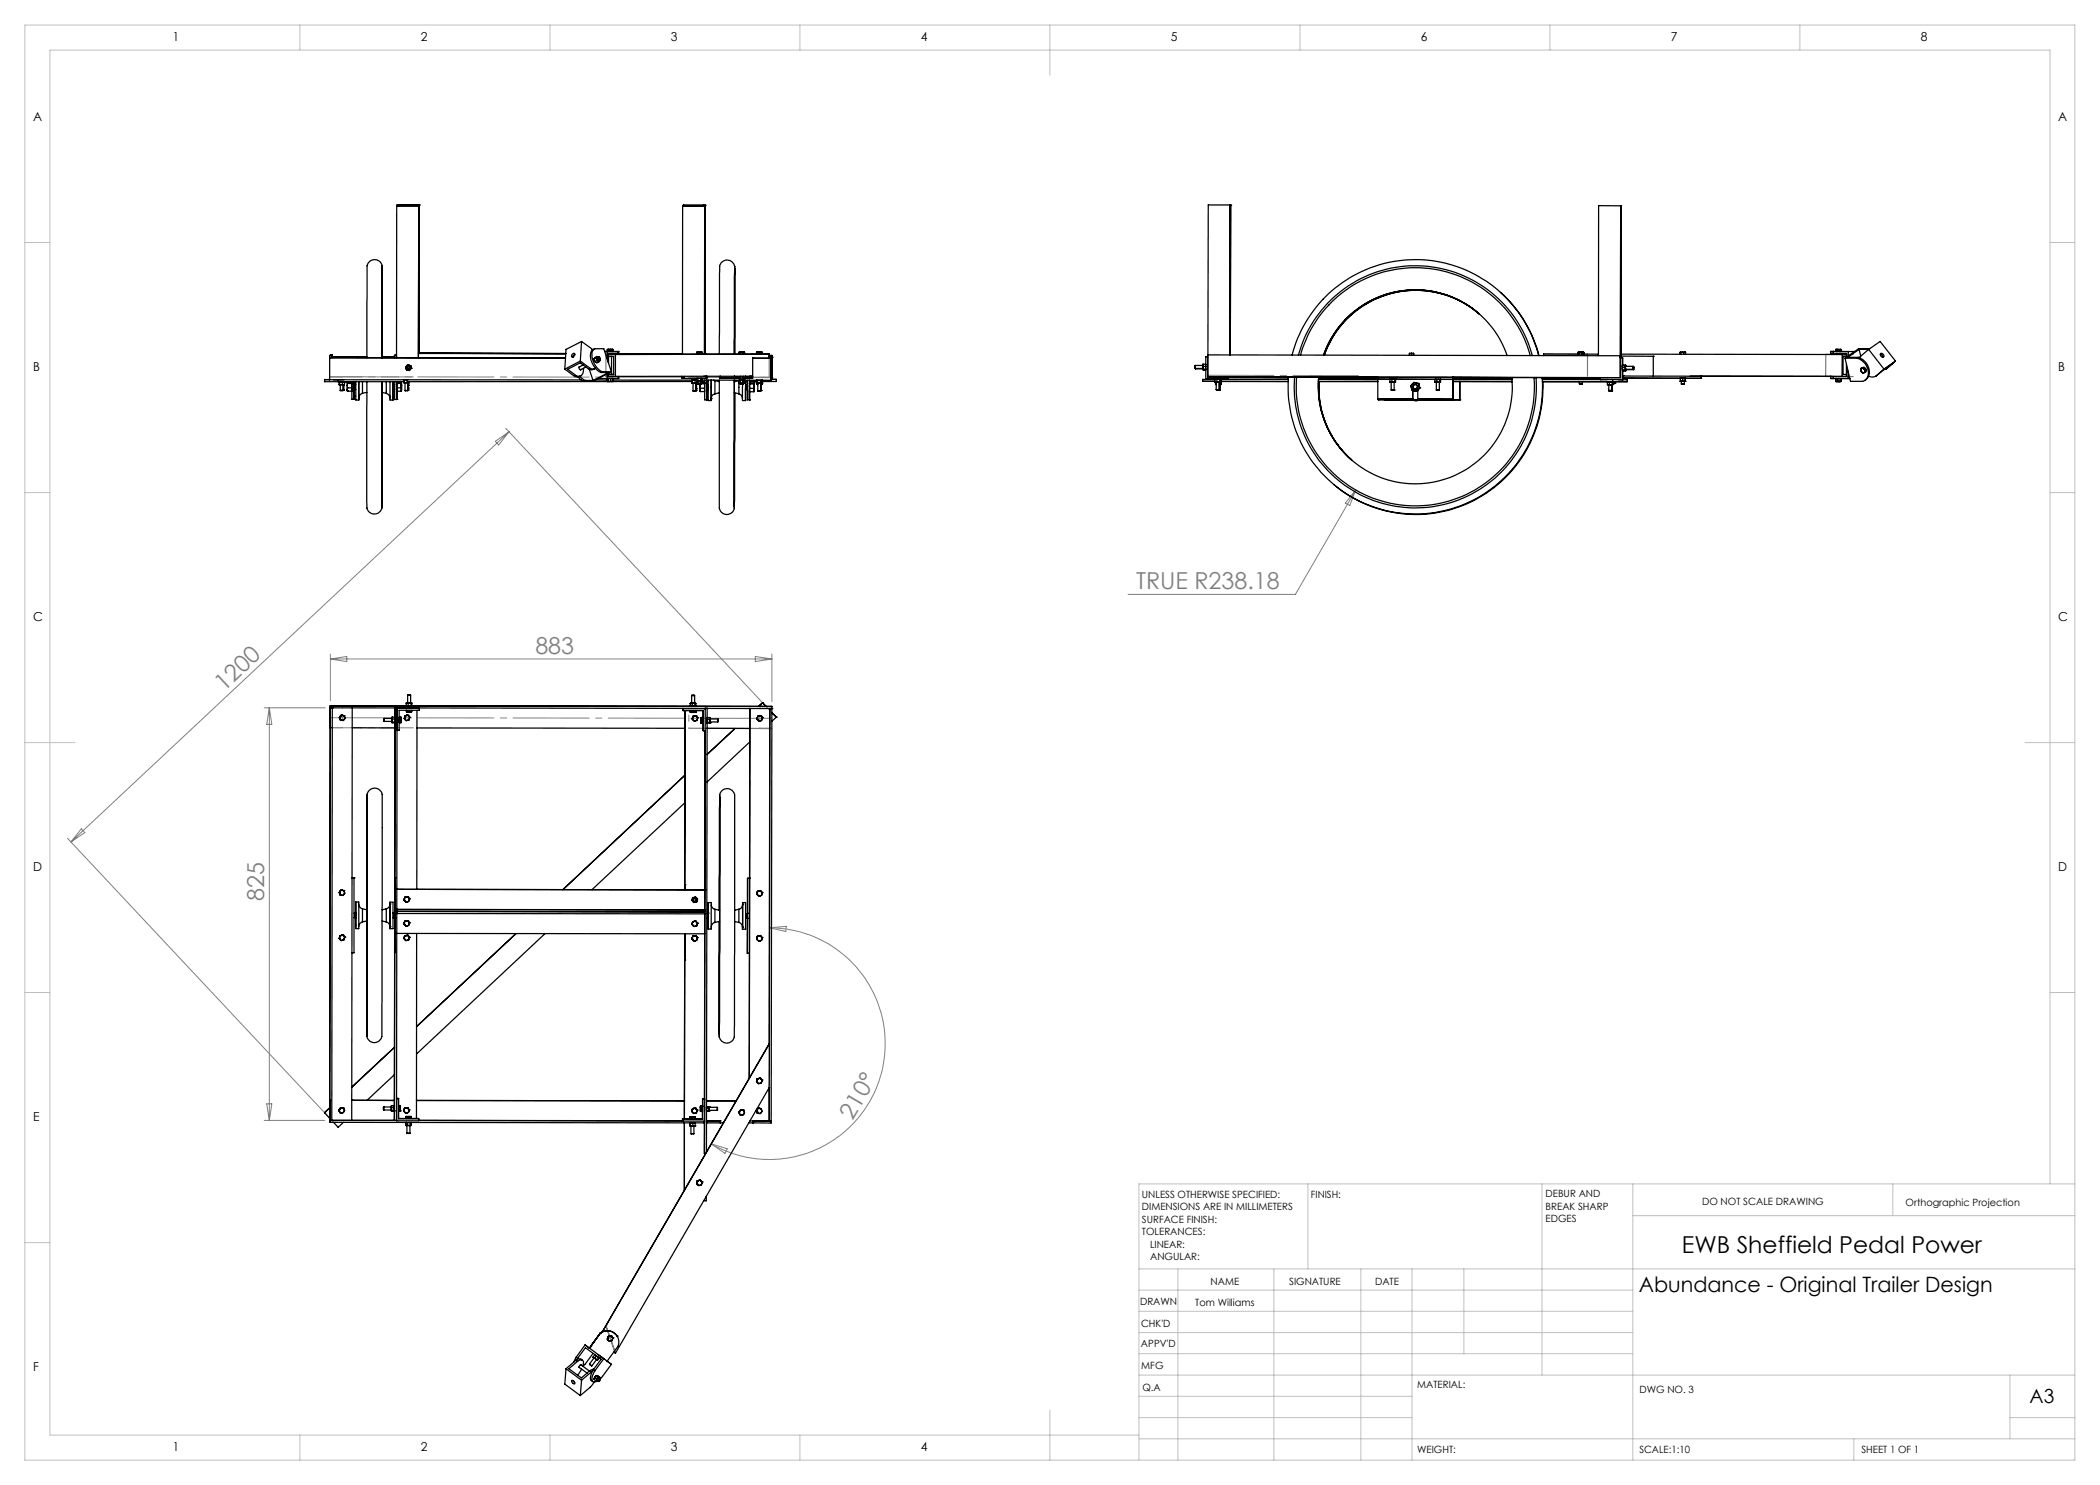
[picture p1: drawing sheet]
<svg xmlns="http://www.w3.org/2000/svg" width="420mm" height="297mm" viewBox="0 0 420 297" stroke-linecap="round" stroke-linejoin="round" font-family="sans-serif">
<defs><g id="words">
<g font-size="4.7" fill="#808080">
<text x="227.2" y="117.9">TRUE R238.18</text>
<text x="107.1" y="130.8">883</text>
<text x="44.8" y="138.3" transform="rotate(-43 44.8 138.3)">1200</text>
<text x="52.9" y="180.2" transform="rotate(-90 52.9 180.2)">825</text>
<text x="170.5" y="224.1" transform="rotate(-59 170.5 224.1)">210°</text>
</g>
<text font-size="4.7" x="336.4" y="250.6">EWB Sheffield Pedal Power</text>
<text font-size="4.2" x="327.8" y="258.5">Abundance - Original Trailer Design</text>
<text font-size="3.9" x="405.9" y="280.6">A3</text>
<g font-size="2.5">
<text x="34.6" y="8.2">1</text>
<text x="84.2" y="8.2">2</text>
<text x="134.2" y="8.2">3</text>
<text x="184.2" y="8.2">4</text>
<text x="234.2" y="8.2">5</text>
<text x="284.2" y="8.2">6</text>
<text x="334.2" y="8.2">7</text>
<text x="384.2" y="8.2">8</text>
<text x="6.7" y="24.2">A</text>
<text x="411.7" y="24.2">A</text>
<text x="6.7" y="74.2">B</text>
<text x="411.7" y="74.2">B</text>
<text x="6.7" y="124.2">C</text>
<text x="411.7" y="124.2">C</text>
<text x="6.7" y="174.2">D</text>
<text x="411.7" y="174.2">D</text>
<text x="6.7" y="224.2">E</text>
<text x="6.7" y="274.2">F</text>
<text x="34.6" y="290.2">1</text>
<text x="84.2" y="290.2">2</text>
<text x="134.2" y="290.2">3</text>
<text x="184.2" y="290.2">4</text>
</g>
<g font-size="2">
<text x="228.4" y="239.6">UNLESS OTHERWISE SPECIFIED:</text>
<text x="262.2" y="239.6">FINISH:</text>
<text x="309.1" y="239.5">DEBUR AND</text>
<text x="228.4" y="242.1">DIMENSIONS ARE IN MILLIMETERS</text>
<text x="228.4" y="244.6">SURFACE FINISH:</text>
<text x="309.1" y="242">BREAK SHARP</text>
<text x="309.1" y="244.5">EDGES</text>
<text x="340.4" y="241">DO NOT SCALE DRAWING</text>
<text x="381.1" y="241.2">Orthographic Projection</text>
<text x="228.4" y="247.1">TOLERANCES:</text>
<text x="230" y="249.6">LINEAR:</text>
<text x="230" y="252.1">ANGULAR:</text>
<text x="242.1" y="257">NAME</text>
<text x="257.8" y="256.9">SIGNATURE</text>
<text x="275" y="256.9">DATE</text>
<text x="228" y="261.1">DRAWN</text>
<text x="239.1" y="261.1">Tom Williams</text>
<text x="228.2" y="269.4">APPV'D</text>
<text x="228.2" y="265.3">CHK'D</text>
<text x="228.3" y="273.8">MFG</text>
<text x="228.5" y="278.1">Q.A</text>
<text x="283.4" y="277.5">MATERIAL:</text>
<text x="327.9" y="278.6">DWG NO. 3</text>
<text x="283.4" y="290.5">WEIGHT:</text>
<text x="327.9" y="290.6">SCALE:1:10</text>
<text x="372.3" y="290.6">SHEET 1 OF 1</text>
</g>
</g></defs>
<g fill="none" stroke="#808080" stroke-width=".2">
<path d="M99.1 88.3l2.7-1.9-2.1 2.6zM101.1 85.7l53.5 57M101.8 86.4l-87.6 82M271.1 98l-12 20.9h-33.5M271.1 98l-1.2 3.1-.8-.5zM66.1 130.8v9.4M66.1 131.8h88.3M66.1 131.8l3.3-.5v1zM151.1 131.3l3.3 .5-3.3 .5zM154.4 130.8v9.5M52.8 141.6h12.3M53.9 141.6v82.5"/>
<path d="M53.9 141.6l.5 3.3h-1.1zM13.5 167.7l53.5 57M16.3 165.8l.7 .7-2.8 1.9zM153.9 185.6a23.2 23.2 0 0 1 22.3 29.2 23.2 23.2 0 0 1-34 14M153.9 185.6l3.3-.3v1zM52.8 224.1h12.1M53.3 220.8h1.1l-.5 3.3zM142.2 228.8l3.3 1-.5 .9z"/>
</g>
<g fill="none" stroke="#c0c0c0" stroke-width=".2">
<path d="M5 5h410v287h-410zM60 5v5M110 5v5M160 5v5M210 5v10M260 5v5M310 5v5M360 5v5M5 48.5h5M410 48.5h5M5 98.5h5M410 98.5h5"/>
<path d="M5 148.5h10M405 148.5h10M5 198.5h5M410 198.5h5M261.6 236.8v17M308.4 236.8v38.2M326.6 236.8v55.2M378.6 236.8v6.3M410 236.8v-226.8h-400v277h217.8M415 236.8h-187.2v55.2M5 248.5h5M227.8 253.8h187.2"/>
<path d="M227.8 258h98.8M235.6 253.8v38.2M254.8 253.8v38.2M272.2 253.8v38.2M282.4 253.8v38.2M292.8 253.8v17M326.6 243.1h88.4M227.8 270.8h98.8M227.8 266.5h98.8M227.8 262.3h98.8M227.8 279.3h54.6M227.8 275h187.2"/>
<path d="M402 275v12.8M60 287v5M110 287v5M160 287v5M210 282v10M227.8 287.8h187.2M227.8 283.5h54.6M370.8 287.8v4.2M402 283.5h13"/>
</g>
<path d="M123.1 70.9h-1.9v4.4h1.9M137.8 75.5h16.5h-2.4M153.9 70.8l-.1 4.4M245.6 75.5h.1M245.7 75.5h.1M308.7 70.8h8.8v4.4M370.6 70.9h-5.4l-.1 4.4h5.5M137.8 145.7h16.5h-2.4M153.8 217.5h.1M153.9 208.7l-.1 8.8M121.2 265.1h.1M121.2 265.1l1.9 5.5" fill="none" stroke="#808080" stroke-width=".25"/>
<path d="M66.1 75.4h2.4M68.5 75.4h.1M137.8 75.5v-.1M150 75.1h-.1M152 75.5h.1M243.6 75.4l.1 .1M245.6 75.4h.1M66.1 145.5h2.4" fill="none" stroke="#808080" stroke-width=".2" stroke-dasharray="15.2 1.3 1.3 1.3"/>
<path d="M66.1 75.4l88.3 .1M66.1 143.5l88.3 .2" fill="none" stroke="#808080" stroke-width=".2" stroke-dasharray="15.2 1.3 1.3 1.3" stroke-dashoffset="1.6"/>
<path d="M66.1 75.4h16.6M66.1 145.5l16.6 .1" fill="none" stroke="#808080" stroke-width=".2" stroke-dasharray="15.2 1.3 1.3 1.3" stroke-dashoffset="8.8"/>
<path d="M241.7 75.1h30M150 141.7l-.1 30" fill="none" stroke="#808080" stroke-width=".2" stroke-dasharray="15.2 1.3 1.3 1.3" stroke-dashoffset="2.1"/>
<path d="M245.6 75.4h-4M245.7 75.5l-4-.1M245.7 75.5h-4M68.5 145.5v-4M137.8 145.6v-4M152 145.7v-4" fill="none" stroke="#808080" stroke-width=".2" stroke-dasharray="15.2 1.3 1.3 1.3" stroke-dashoffset="15.1"/>
<g fill="none" stroke="#000" stroke-width=".25">
<path d="M76.4 53.2v18.3zM76.4 53.2a1.57 1.57 0 0 0-1.9-1.2 1.57 1.57 0 0 0-1.1 1.9v17.6M79.3 41.1v.1M79.3 41.1l4.4 .1M79.3 41.2v30.3M79.4 41h.1M79.4 41h4.5M79.4 41v.1M79.7 41.1v.1M79.8 41h.1M79.8 41v.2M83.7 41.2h.1"/>
<path d="M83.7 41.2v30.3M83.9 41h.1M83.9 41l-.1 29.7M136.5 41.2h.1M136.5 41.2v29.6M136.5 41.2h4.4M136.6 41.1h.1M136.6 41.1h4.4M136.6 41.1v.1M140.5 41.2h.4M140.7 41.1h.1M140.7 41.1v.1"/>
<path d="M140.9 41.2h.1M140.9 41.2v29.6M141 41.1h.1M141 41.1v29.7M146.9 53.3a1.56 1.56 0 0 0-1.9-1.2 1.56 1.56 0 0 0-1.1 2v16.7M146.9 53.2v17.6zM246 41h.1M246 41.1h.1M246 41h-4.3l-.1 30M246 41v30M246.1 41.1h.1M246.1 41.1v29.9"/>
<path d="M300.1 58.5a25.2 25.2 0 0 1 7.7 12.6M324.1 41.2h.1M324.1 41.2v30.3h.3M324.1 41.2l-4.4-.1v30M324.2 41.2v30.3M64.9 75.9h1M64.9 75.9v.4h15.9M65.9 71.5h.1M65.9 75.9l50.4 .1M65.9 71.2v4.7M65.9 71.5l47.2 .1M65.9 71.2h.5"/>
<path d="M66.4 71.2v.3M66.5 71.4h6.9M66.5 71l-.1 .2M66.5 71v.5M66.5 71h-.4l-.2 .2M67.6 75.9v.4M67.8 76.4h.1M67.8 76.4v.5M67.8 76.3h.1M67.8 76.9h.1M67.8 76.3l.1 .1M67.8 76.9h.4"/>
<path d="M67.9 76.9h-.1M67.9 76.9h.3M67.9 76.4v.5M68.1 78.1h.6M68.1 76.9v1.2M68.2 76.3l-.3 .1M68.2 76.9h.5M68.2 76.3l.3 .1M68.5 76.9h-.3M68.5 76.9h.2M68.5 76.4v.5M68.6 76.3l-.1 .1"/>
<path d="M68.7 76.9v1.2M68.7 78h.1M68.7 76.9h.1M68.8 77.9h.1M68.7 76.9v1.1M68.7 78v.1M68.7 76.3l.2 .1M68.8 76.9v1M68.8 76.9h.1M68.9 76.3h.1M68.9 76.3v.1M68.9 76.5h.1"/>
<path d="M68.9 76.9h-.2M68.9 76.4h.1M68.9 76.4v.5M68.9 76.9h.1M68.9 76.4v.1M69 76.4h.1M69 76.3l-.1 .1M69 76.3h.1M69.4 77.9l.1 .3M69.5 78.2h.1M69.5 76.5h.1M69.5 77.1v.5"/>
<path d="M69.5 77.1l-.1 .8M69.5 76.6v.1M69.5 76.6v.5M69.5 76.5v.1M69.5 76.7v.4M69.5 77.6l-.1 .3M69.5 77.6h.8M69.5 76.7h.8M69.5 78.2h.8M70.3 76.7l.1 .3M70.3 77.6l.1 .2M70.4 78.2h.1"/>
<path d="M70.4 76.5h.1M70.4 77.3l-.1 .3M70.4 76.6l-.1 .1M70.4 78l-.1 .2M70.4 76.5h-.9v.1M70.4 78.2h-.1M70.4 76.3v3.6h.4M70.8 76.9v3M70.8 79.9h.1M70.8 77.8h.2M70.8 76.9h.2M70.8 76.9v-.6v3.6"/>
<path d="M71 77.8l.2 .1M71 76.9v.9M71.2 76.8l-.2 .1M71.2 76.3v3.7h.6M71.8 76.3v3.7zM71.8 79.6h.1M72.5 78.7a1.07 1.07 0 0 0-.7 .9M72.5 76.3v2.4M73.4 78.5l-.9 .2M73.4 76.3v25.3M76.4 78.5l1.2 .3 .3 .4 .1 .4M76.4 76.3v25.3z"/>
<path d="M76.4 71.4h2.5M77.3 76.3v2.4M78 76.3v3.7h.6M78.6 76.8v1.1zM78.7 76.9l-.1-.6v3.7v-2.1l.1-.1M78.7 77.8h.3M78.9 71.2h.4M78.9 71.2v.3M79 76.9h-.3v.9M79 76.3l-.1 3.6h.4v-3.6M79.3 71h-.3l-.1 .2M79.3 77.1l.1 .5"/>
<path d="M79.3 77.1v.8M79.3 76.6l.1 .1M79.3 76.6v.5M79.3 77.9l.1 .3M79.3 76.6l.1-.1 .9 .1M79.3 77.9v.3M79.3 76.6h.1M79.3 79.9h.1M79.4 76.5l-.1 .1M79.4 78.2h.1M79.4 76.7l-.1 .4M79.4 77.6l-.1 .3"/>
<path d="M79.4 77.6h.8M79.4 76.7h.8M79.4 78.2h.8M80.2 76.7l.1 .4M80.2 77.6l.1 .3M80.3 77.1l-.1 .5M80.3 76.9v1zM80.3 76.6v1.5M80.3 77.9v.2M80.3 77.1v.8M80.3 76.6v.5M80.3 76.6l-.1 .1"/>
<path d="M80.3 77.9l-.1 .3M80.3 76.5v.1M80.3 78.2h-.1M80.8 76.5h.3M80.9 76.5h.2M80.9 76h-.1v.5M80.9 76.5h-.1M80.9 76v.5M81 78.1h.6M81 76.5v1.6M81.1 75.9l-.2 .1M81.1 76.5h.5"/>
<path d="M81.1 73.4h.1M81.1 73.4l.1 .3M81.2 75.9l.2 .1M81.2 73.7l.4 .3M81.2 73.7l.1 .3h.3M81.3 73.2l-.1 .5M81.3 73.2l-.2 .2M81.4 76.5h-.3M81.4 76.5h.2M81.4 76v.5M81.5 73.4h.1M81.5 73.4a.3 .3 0 0 1 .4-.1 .3 .3 0 0 1 .1 .4"/>
<path d="M81.5 73l.3 .1M81.5 73h.1M81.5 73l-.2 .2M81.6 76.5h.2zM81.6 76.5v1.6M81.6 75.9l-.2 .1M81.6 77h.1M81.6 77.6h.1M81.6 77.9h.1M81.6 78h.1M81.6 77v-.5v1.6M81.7 76.5v1.4"/>
<path d="M81.7 77.9l-.1 .1M81.8 73.1l.4 .3M81.8 73.1l-.5 .1M81.8 73.1h.3M82 73.7h.1M82.1 73.1h.1M82.1 73.1l.1 .3M82.1 73.9l-.5 .1M82.1 73.9l-.2 .2-.3-.1M82.2 73.4l-.1 .5M82.2 73.4l.1 .3M82.3 73.7h.1"/>
<path d="M82.3 73.7l-.2 .2M113 73.8l1.9 1.5M113.1 70.7h-29.4h29.4M114.5 70.8a.26 .26 0 0 1 .5-.1 .26 .26 0 0 1-.1 .5 .28 .28 0 0 1-.3 .2 .28 .28 0 0 1-.3-.2zM115 70.9l-.3 .2-.1 .3M115.3 75.1l-.4 .2M115.6 75.4l.8 .7 .4 .2M116 73.3a.3 .3 0 0 0-.2 .4 .3 .3 0 0 0 .4 .2M116 75.3l1.1 .8M116.1 72.2l-3.1 1.6M116.1 72.2l2 1.5M116.2 75.2l-.7 .2-.6-.1"/>
<path d="M116.3 68.3l2.2 1.7M116.3 68.3l-.2 3.9M116.3 68.3l-3.1 1.6-.2 3.9M116.5 72.9l.1 .2M116.6 73l-.8 .4M116.7 73.7a1.1 1.1 0 0 1-.2 1.2 1.1 1.1 0 0 1-1.2 .2M117.1 76.1h1.5M117.1 76.1l-.3 .2M117.2 73.4l-1.1 .6M117.8 73.8l-1.7-1.2-2.6 1.3 1.8 1.2M117.9 73.9l.7 2.2M118.1 73.7l-.3 .1"/>
<path d="M118.8 71.8l.2 .5M118.9 69.8a1.62 1.62 0 0 0-.7 2.3l.2 .5a3.4 3.4 0 0 0 1.8 1.9M119 72.3l.4 .3 .4-.2M119 73.7l-.6 .3-.6-.2M119.1 76h2.4M119.1 73.7l-.3 .1-.7-.1M119.2 71.6l.1 .2M119.2 71.6l-.4 .2M119.3 71.8l.1 .3M119.3 71.8l.3 .4M119.3 71.4v.4M119.3 71.4h.3"/>
<path d="M119.3 71.4l-.1 .2M119.4 72.1l.2 .1M119.4 71.3l-.6 .5M119.4 71.3l.2 .1M119.4 72.1l-.4 .2M119.4 71.3l-.1 .1M119.6 72.2h.3M119.6 72.2l.2 .2M119.6 71.4h.1M119.7 75.7h3.9M119.7 71.4l-.3 .2 .1 .3 .1 .2 .4-.1M119.8 71.4l.3 .2v.3a.25 .25 0 0 1-.3-.2 .25 .25 0 0 1 0-.3z"/>
<path d="M119.9 71.5l-.1-.1a.26 .26 0 0 0-.1 .3 .26 .26 0 0 0 .4 .2v-.1M119.9 72.2l-.1 .2M119.9 72v.2zM120.1 71.8h.1M120.2 74.5h1.5l-3.1 1.6M120.5 74.4a3.8 3.8 0 0 1-2-4.2l.5-.5h1.8l1.5 4.7M120.5 74.4l-.3 .1M120.5 74.4h1.8M120.9 70.3h1.6M120.9 70.3h2.7M121.4 74.8l.1 1.5M121.4 70.3v1.5"/>
<path d="M121.5 75.7h.1M121.5 76.3h.1M121.5 76.3h.3M121.5 69.9h.1M121.5 69.9h1M121.6 76.3h-.1M121.6 76.3h.2M121.6 75.7v.6M121.6 69.9h.5M121.6 69.9l.2 .1M121.6 69.9h-.1M121.7 75.3h1.4"/>
<path d="M121.7 70.9h1.4v4.4M121.7 71.3h1v3.6h-1M121.7 70.9h.1M121.7 74.7v.6M121.7 70.7h.1M121.7 70.7v.2M121.7 74.6v.3M121.7 71.3v1.3M121.8 75.7h-.2M121.8 76.3h.5M121.8 70v.2M121.9 75.7h.2"/>
<path d="M122.1 76.3h-.3M122.1 76.3h.2M122.1 69.9l.3 .1M122.1 69.9h.4M122.1 75.7v.6M122.1 69.9l-.3 .1M122.3 75.7h-.2M122.3 74.4l-3.7 1.9h-1.8M122.3 70.7l.1 .2h-.7M122.3 71.3v3.6h-.6M122.3 70.7h14.2M122.3 76.3h.2"/>
<path d="M122.4 75.7h.2M122.4 70v.2M122.5 69.9l.1 .3h-1.1v-.3M122.5 69.9l-.1 .1M122.5 75.7h.1M122.5 76.3h.1M122.5 70.3h1.3h-.2M122.5 70.2v.1M122.5 69.9h.1M122.6 76.3h-.3M122.6 76h16.7M122.6 75.7v.6"/>
<path d="M122.7 75.3h-1M123.6 70.3v.4M123.6 75.3v.4M123.6 70.7h-1.9v1.8M123.8 70.3v.4h-.2M123.8 75.3v.4h-.2M136.3 75.6h.1M136.3 75.5h.6M136.3 75.3v.3M136.9 75.3v.3h-.6M138.3 76.3h-56.7M138.4 76.1v.5"/>
<path d="M138.4 76.6h.1M138.4 76l.1 .1M138.4 76.6h.3M138.5 76.6h-.1M138.5 76.6h.2M138.5 76.1v.5M138.6 78.2h.6M138.6 76.6v1.6M138.7 76l-.2 .1M138.7 76.6h.5M138.8 76l.2 .1M139 76.6h-.3"/>
<path d="M139 76.6h.2M139 76.1v.5M139.2 76l-.2 .1M139.2 76.6v1.6M139.2 78.1h.1M139.2 76.6h.2M139.2 78h.1M139.2 77.7h.1M139.2 76.6v1.5M139.3 76.2l.2 .1M139.3 75.7v.5M139.3 76.6v1.4"/>
<path d="M139.3 78l-.1 .1M139.3 75.7h.1M139.3 70.5v.3M139.4 70.4h.2M139.4 70.4h1M139.4 70.4l-.1 .1M139.4 76.6h.1M139.4 75.7h-.1M139.5 76.5h.1M139.5 76.3v.3h-.3M139.5 76.3h.4M139.5 75.7h.1"/>
<path d="M139.5 76.3h.1M139.5 76.3v.2M139.5 76.5l-.1 .1M139.5 76.4h.1M139.6 70.4h.4M139.6 70.4l.2 .1M139.6 70.4l-.3 .1M139.6 76.8h.6M139.6 76.3v.5M139.6 76.2l.3 .1M139.6 75.7v.5M139.6 76.2l-.1 .1"/>
<path d="M139.8 70.5v.3M139.8 75.7h-.2M139.9 76.3h.4M139.9 75.7h.3M140 77.2l.1 .4M140 77.2v.8M140 76.7v.5M140 78l.1 .3M140 76.7h.1M140 70.4l.3 .1M140 70.4h.4M140 70.4l-.2 .1"/>
<path d="M140 76.6v.1M140.1 76.9l-.1 .3M140.1 77.6l-.1 .4M140.1 77.6h.8M140.1 78.3h.8M140.2 75.7v1.1M140.2 76.5l.7 .1M140.2 76.3h.7M140.2 76.8h.7M140.3 75.7h-.1M140.3 70.5v.3M140.4 70.4v.4"/>
<path d="M140.4 70.4h.1M140.4 75.7v.5M140.4 70.4l-.1 .1M140.4 76.2l-.1 .1M140.9 76.8v.3M140.9 77.6v.3M140.9 70.7h.1M140.9 76.6h.1M140.9 77.3v.3M140.9 76.7v.1M140.9 78.1v.2M140.9 76v4l.5-.1"/>
<path d="M140.9 78.3h.1M141 70.7h.1M141 70.7v.1M141.3 75.2h.1M141.3 75.2v.5v-.1M141.3 75.6h.1M141.3 75.2v.4h-5M141.3 76v4l.1-2.5M141.4 79.9h.1M141.4 76.9v.6zM141.4 77.4h.1M141.4 77.9h.1"/>
<path d="M141.4 76v1h.1M141.4 76.3h.2M141.4 77.4v2.5M141.5 77.9l.1 .1M141.5 77v.9M141.6 76.9l-.1 .1M141.6 76v4.1h.6M142.2 76v1.5zM142.2 77.5v2.6v-.4M142.2 77.5v2.2M142.2 79.7h.1M142.7 76l.3 .1"/>
<path d="M143 78.8a.91 .91 0 0 0-.8 .9M143 76.1l.9 .2M143 76.1v2.7M143.7 76.3h.2M143.9 78.6l-.9 .2M143.9 76v23a6.9 6.9 0 0 0 .2 3.2 1.54 1.54 0 0 0 1.5 .7 1.54 1.54 0 0 0 1.3-1.2M144 75.6h.1M144 75.2v.4M146.9 78.6l.9 .2M146.9 75.2v.4M146.9 76v25.7zM146.9 76v.3"/>
<path d="M146.9 76.3h.2M146.9 75.5h1.1h-1.1M147.8 78.8l.5 .3 .2 .6M147.8 76.1l-.9 .2M147.8 76.6l.1 .1M147.8 76.6v2.2M147.8 70.5v.3M147.8 76.1v.5M147.8 76.1h.3M147.8 70.4h.1M147.8 76v.1M147.9 70.4h.9"/>
<path d="M147.9 70.4h.4M147.9 70.4l.1 .1M147.9 76.7h.4M148 70.5v.3M148 76.8h.6M148 76.7v.1M148.1 76.6l.2 .1M148.1 75.2l-.1 .4M148.1 76.1v.5M148.1 76.6l-.2 .1M148.3 70.4l.3 .1M148.3 70.4h.5"/>
<path d="M148.3 76l-.2 .1M148.3 70.4l-.3 .1M148.3 76.7h.5M148.4 76l.2 .1M148.5 76v4.1h.6M148.6 70.5v.3M148.6 76.6l.2 .1M148.6 76.6l-.3 .1M148.6 76.1v.5M148.6 76.7v.1M148.6 76.1h.3v.5M148.7 75.2l-.1 .4"/>
<path d="M148.8 70.4l.1 .1M148.8 70.4l-.2 .1M148.8 70.4l.1 .4M148.9 76.6l-.1 .1M149.1 76.9l.1 .1M149.1 76.9v-.8v1.4M149.1 75.2v.4zM149.1 77.5v2.6v-2.1M149.1 76.9v.6M149.1 76.9v1.1M149.1 77.5v.5M149.1 76.3h.4"/>
<path d="M149.1 75.5h.7M149.2 77.9l-.1 .1M149.2 77.9h.1M149.2 77v.9M149.2 77.9h.3M149.2 77h.3M149.5 75.6h.3M149.5 76.1v3.9h.4M149.5 75.6h.1M149.5 75.5v.1M149.8 75.2v.4M149.9 80h.1"/>
<path d="M149.9 77.2l.1 .5M149.9 77.2v.8M149.9 76.7l.1 .1M149.9 76.7v.5M149.9 78l.1 .3M149.9 76.7l.1-.1 .8 .1M149.9 78.3h.1M149.9 78v.2M149.9 76.7h.1M149.9 76.1v3.9M149.9 76.3h1.4M150 76.8l-.1 .4"/>
<path d="M150 77.7l-.1 .3M150 77.7h.8M150 76.8h.8M150 78.3h.8M150.5 71.6h.1M150.5 75.2l-27.4 .1M150.5 71.6v4h-6.5M150.5 71.6h3.7M150.8 76.8v.4M150.8 77.7v.3M150.8 78.3h.1M150.8 77.2v.5"/>
<path d="M150.8 77v1zM150.8 76.7v1.5M150.8 78v.2M150.8 77.2v.8M150.8 76.7v.5M150.8 76.7v.1M150.8 78v.3M150.8 76.6v.1M150.8 78.2v.1M151.3 76.6l.1 .1M151.3 70.5v.3M151.3 76.1v.5"/>
<path d="M151.4 70.4h.1M151.4 70.4h.9M151.4 70.4l-.1 .1M151.4 76.7h.4M151.4 76l-.1 .1M151.4 76.7v.2M151.4 76.1h.1M151.4 76.9h.2M151.5 76.8l-.1 .1M151.5 76.8l.1 .1M151.5 70.4h.5M151.5 70.4l.2 .1"/>
<path d="M151.5 70.4l-.2 .1M151.5 76.1v.7M151.6 78.2h.6M151.6 76.7v1.5M151.7 70.5v.3M151.8 76.1h-.3M151.8 76.7h.5M151.8 76.1h.3M152 70.4l.3 .1M152 70.4h.3M152 70.4l-.3 .1M152.1 76.6l-.3 .1"/>
<path d="M152.1 76.6l.2 .1M152.1 76.1v.5M152.2 76.8h.1M152.2 78.1h.1M152.2 76.7v1.5M152.3 78h.1M152.2 76.9h.1M152.2 76.7v1.4M152.2 78.1v.1M152.2 76.1h-.1M152.3 76.1h.1M152.3 76.9v1.1"/>
<path d="M152.3 70.5v.3M152.3 70.4l.1 .4M152.3 70.4v.1M152.4 70.4h.1M152.4 76.1h.1M152.4 76.6l-.1 .1M152.4 76.6h.1M152.4 76.5h.1M152.4 70.8h1.5M152.4 76.2h.1M152.4 76.1l.1 .7M152.4 76.1v.5"/>
<path d="M152.5 76.8l-.2 .1M153.8 70.8v.8M153.8 70.8l-31.5 .1M153.9 70.8h-.1M153.9 70.8l-.1 .4M154.2 71.6h.1M154.2 75.6h.1M154.2 75.9h1.1v.4h-2.8M154.2 71.3v4.8l-13.8-.1M154.3 75.5h.1M154.3 75.9h.1M154.3 75.5v.4"/>
<path d="M154.3 75.5l-.1 .1M154.4 71.5h.1M154.4 71.1l-.1 4.8M154.4 71.1h-.4l-.2 .2h.4M154.4 71.1l-.2 .2M239 73.6l.1 .2M239 73.6h.1M239 73.1v.6M239 73.1v.5M239 73.7h.1M239 73.1h1.6M239 73.7h1.6"/>
<path d="M239.1 73.7v.1M239.1 73.8h1.5M240.6 73.1v.2M240.6 73.1v.5M240.6 73.6v.3M240.6 73.9h.6M240.6 73.6v.2M240.6 73.3v.3M240.6 73.8v.1M240.6 73.8h.5M240.6 73.3h.5M240.6 72.8v.3"/>
<path d="M240.6 73.9h.1M240.6 73.9l.6 .1M240.6 72.8h.5M241.1 73.3l.1 .1M241.1 72.8l.1 .2M241.1 73.8l.1 .1M241.1 72.8l.1 .1M241.2 73.2l-.1 .1M241.2 75.8l.1 .1M241.2 75.8h4.3M241.2 73.7l-.1 .1M241.5 75.4l82.6 .1"/>
<path d="M241.5 71.4h-.3v4.4M241.5 75.4h4.1M243 76.3l.2 .1M243 75.9h-2.5v.4h2.5M243 76.3l.1 .1M243 75.8v.5M243 76.4h.1M243.1 76.4h.1M243.1 76.8l.2 .1M243.1 76.8l.1 .1M243.1 76.4v.4M243.1 76.5h.1"/>
<path d="M243.2 76.9h.1M243.2 76.5h.1M243.2 76.4h.5M243.2 75.8h.2M243.2 75.8h.5M243.2 75.8h-.2M243.2 76.4h.6M243.2 77.9h.6M243.2 77.9l.2 .2M243.2 76.4v1.5M243.3 78h.1M243.3 78h.5z"/>
<path d="M243.3 78h.6M243.4 76.3l-.2 .1M243.4 76.3l.3 .1M243.4 75.8v.5M243.4 78.1h.1M243.4 78.1h.5zM243.7 75.8h.2M243.7 76.4h.3M243.7 75.8h.3M243.7 75.8h-.3M243.8 76.4h.1M243.8 76.4h.3"/>
<path d="M243.8 77.9h.1M243.8 76.4v1.5M243.9 76.5h.1M243.9 76.5h.2M243.9 76.4h.2M243.9 76.4v1.5M243.9 76.4h.1M243.9 76.3l-.2 .1M243.9 78h.1M243.9 75.8v.5M243.9 76.5v1.5M243.9 76.3l.1 .1"/>
<path d="M244 76.9h.1M244 76.9v1.1M244 76.5h.1M244 75.8l.1 .6M244 75.8h.1M244 76.5v.3M244 76.8l-.1 .1M244 76.8l.1 .1M244 76.4h.1M244 75.8h-.1M244.1 76.4h.1M244.1 76.4l-.2 .1"/>
<path d="M244.1 76.4v.1M244.1 75.8h.1M244.1 76.9h.1M244.1 76.3l-.1 .1M244.2 76.5h.1M244.2 76.3h.1M244.2 76.8l-.1 .1M244.2 76.4l-.1 .1M244.2 76.3h13.4h-13.4M244.2 76.9h.1M245.6 75.4l.1 .1M245.6 75.4l-.1 .4"/>
<path d="M245.6 75.4l30 .1M245.6 75.5h12.1h-12.1M245.7 75.5v.4l-.2-.1M245.7 75.5h12M257.7 75.9h-13.6h.1v.9M257.7 75.4a25.4 25.4 0 0 0 25.3 27.4 25.4 25.4 0 0 0 25.4-27.3M258.4 71a25.5 25.5 0 0 1 24.7-19.1 25.5 25.5 0 0 1 24.6 19.2M258.9 75.4a24.2 24.2 0 0 0 24.1 26.2 24.2 24.2 0 0 0 24.2-26.1M259.3 75.4a23.8 23.8 0 0 0 23.7 25.8 23.8 23.8 0 0 0 23.8-25.7M259.7 71a24.2 24.2 0 0 1 23.4-17.8 24.2 24.2 0 0 1 23.4 17.9M260.1 71a23.8 23.8 0 0 1 23-17.5 23.8 23.8 0 0 1 22.9 17.6M263.7 76.3h11.9"/>
<path d="M263.7 75.9h11.9M263.7 75.5h11.9h-11.9M263.8 75.4a19.4 19.4 0 0 0 19.2 21.4 19.4 19.4 0 0 0 19.4-21.3h-11.9h29.5M263.8 75.4a19.2 19.2 0 0 0 6.5 16.6M263.8 75.4l11.8 .1M263.8 76.3a19.3 19.3 0 0 0 6.5 15.7M263.8 75.5v.4M269 64a19.4 19.4 0 0 1 32.4 7.1M269 64a19.6 19.6 0 0 0-4.3 7M269 64a19.3 19.3 0 0 0-4.3 7M275.6 75.8h.1M275.6 79.8h.1"/>
<path d="M275.6 79.9h6.6l.6 .1 1.1-.1M275.6 75.8l14.9 .1M275.6 75.5v4.4M275.6 75.8h2.5M275.6 79.8l6.9 .1M275.7 79.9h.1M275.7 79.9l6.6 .1M276.9 79.9h.1M276.9 79.9h5.5M278 76.4h.2M278 75.9h.1M278 76.4h.1"/>
<path d="M278 75.9v.5M278.1 76.4h.1M278.1 75.8h.1M278.1 75.8l-.1 .1M278.2 76.4h.5M278.2 75.8l.2 .1M278.2 75.8h.5M278.2 75.8l-.2 .1M278.2 76.4h.6M278.2 78h.6M278.2 78l.1 .1M278.2 76.4v1.6"/>
<path d="M278.3 78.1h.5zM278.4 76.4h.3M278.4 76.4h-.2M278.4 75.9v.5M278.7 75.8l-.3 .1M278.7 76.4h.3M278.7 75.8h.3M278.7 75.8l.2 .1M278.8 76.4h.2M278.8 78h.1M278.8 78v.1M278.8 76.4v1.6"/>
<path d="M278.9 76.4h.1M278.9 76.4h-.2M278.9 75.9v.5M279 75.8l-.1 .1M279 75.8h.1M279 76.4h.1M279 75.8v.6M282.2 79.9l.6 .1 1.2-.1M282.3 77.6l.3 .4 .3 .1M282.3 77.6l.1 .4M282.3 70.7v.3M282.4 78l.5 .1"/>
<path d="M282.4 78h.1M282.5 76.8l-.2 .4v.4M282.5 76.8l-.3 .3 .1 .5M282.5 79.9h.1M282.5 78.1v1.8M282.7 70.7h-.8v.3M282.7 70.7v.3M282.7 70.7l.1 .3M282.9 78.1l.4 .1M283.2 76.6l.3 .1 .3 .4M283.2 76.6h-.5l-.2 .2M283.2 76.6l.5 .1"/>
<path d="M283.2 76.6l-.4-.1-.3 .3M283.3 78.2h.1M283.6 79.9h.1M283.6 79.9h6.9M283.6 78v1.9M283.6 77.9l-.2 .2h-.5M283.6 77.9l-.3 .3M283.7 76.7l.1 .4M283.7 76.7h.1M283.7 79.9h.3M283.8 77.1l.2 .5M283.8 77.1v.4l-.2 .4"/>
<path d="M284 77.6h.1M284 77.6l-.4 .3M284 79.9h.1M284 79.9h6.5M284 80h6.7M284.2 79.9a2.4 2.4 0 0 1-1.9 0M284.9 79.9h.1M284.9 79.9l7.1 .1M287 76.4l.2 .1M287 76.4h.1M287 75.9v.5M287 75.9h.2"/>
<path d="M287 76.4l.1 .1M287 75.9h.1M287.2 76.5h-.1h.2M287.2 76.5h.5M287.2 75.9h.2M287.2 75.9h.5M287.2 75.9h-.2M287.3 76.5h.6M287.3 78h.6M287.3 78v.1M287.3 76.5v1.5M287.3 78.1h.5z"/>
<path d="M287.4 76.4l.3 .1M287.4 76.4l-.2 .1M287.4 75.9v.5M287.7 75.9h-.3M287.7 76.5h.3M287.7 75.9h.3M287.7 75.9h.2M287.9 76.5h.1M287.9 78l-.1 .1M287.9 76.5v1.5M287.9 76.4l.1 .1M287.9 76.4l-.2 .1"/>
<path d="M287.9 75.9v.5M288 75.9h-.1M288 75.9h.1M288 76.5h.1M288 75.9h14.4M288 75.9v.6M290.5 79.9h.1M290.5 75.9h.1M290.5 75.5v4.4M290.6 75.5h.1M290.6 75.9h.1M290.6 75.5l-.1 4.4"/>
<path d="M290.6 75.5v.4M290.7 80h.1M292 80h.1M292 75.6h.1M292 75.6h-1.4h11.8h-10.4M292 75.6v.3M292 76.3v3.7M295.8 62.8a19.5 19.5 0 0 0-26.8 1.2M295.9 62.8a19.4 19.4 0 0 0-31 8.2M302.4 76.3h-11.8h11.8M308.4 75.5h15.7M308.4 75.5l11.6 .1"/>
<path d="M308.5 75.9h14M308.5 75.6v.3M308.6 76.3a25.4 25.4 0 0 1-14.2 24 25.4 25.4 0 0 1-27.6-3.3M315.7 75.6h.1M315.7 75.6h.2M315.7 75.6v.3M315.7 70.4l.1 .1M315.7 70.4h.4M315.7 70.4l-.1 .4M315.7 70.4l-.1 .1M315.8 70.5v.3M315.9 76.8h.6"/>
<path d="M315.9 76.8h.1M315.9 76.3v.5M315.9 76.8h.5zM315.9 75.6h.5M315.9 75.6l-.2 .1M315.9 75.6l.3 .1M316.1 70.4l.3 .1M316.1 70.4h.4M316.1 70.4l-.3 .1M316.2 75.7v.2M316.4 70.5v.3M316.4 75.6l-.2 .1"/>
<path d="M316.4 75.6h.3M316.4 75.6l.3 .1M316.5 76.8h-.1M316.5 76.3v.5M316.5 70.4l-.1 .1M316.5 70.4l.3 .1M316.7 75.7v.2M316.7 75.6h.1M316.7 75.6v.1M316.8 70.5v.3M319.7 70.8h-11v.3M320 75.9h.1"/>
<path d="M320 75.6h-11.6h11.6h-3.3M320 75.5v.4M321.5 76.9h.2M321.5 76.9h.1M321.6 76.9h.2M321.6 76.9h.1M321.6 76.3h.1M321.7 76.9h.5M321.7 76.3l.2 .1M321.7 76.3h.5M321.7 76.3l-.2 .1v.5M321.7 78.1h.6"/>
<path d="M321.7 78.1h.1M321.8 76.9h.6M321.8 76.9l-.1 1.2M321.8 78.1h.5zM321.8 78.2h.6M321.8 78.2h.1M321.8 78.1v.1M321.9 76.9h-.2M321.9 76.4v.5M321.9 76.9h.3M321.9 78.2h.5zM322.2 76.3l.2 .1"/>
<path d="M322.2 76.9h.3M322.2 76.3h.3M322.2 76.3l-.3 .1M322.3 78.1h.1M322.4 76.9h.1M322.4 76.9l-.1 1.2M322.4 78.1h-.1M322.4 76.9v1.2M322.4 76.4v1.8M322.4 78.2h.1M322.5 78.2h-.1M322.5 76.3v.6"/>
<path d="M322.5 76.3h.1M322.5 76.9h.1M322.5 75.9h2.9v.4h-16.9M322.5 75.9v.4M322.5 76.3l-.1 .1M322.6 76.8h.1zM322.6 76.8h.2M322.6 76.6l.1 .1M322.6 76.6h.1M322.7 76.6h.1M322.7 76.3l-.1 .2M322.7 76.7h-.1h.2"/>
<path d="M322.7 76.7h.3M322.7 76.6h-.1M322.7 76.3v.3M322.8 76.7h.2M322.8 76.8h-.1M322.8 76.7v.1M323 76.7h.1M323 76.6v.1M323 76.6l-.3 .1M323 76.3v.3M323.6 75.9h.8M324.1 71.2h.1"/>
<path d="M324.1 71.2l-82.6-.2v4.4M324.1 71.2v4.3M324.2 70.8l44.2 .1M324.2 71.2l6.5 .1M324.4 75.9h.1M324.4 71.5v4.4M324.4 71.5l.2 .1v1.4M324.5 73.7v.3M324.5 73.2v.2M324.5 73.2v.5M324.5 74h.6M324.5 73v.2"/>
<path d="M324.5 74h.5M324.5 73.4v.3M324.5 73.4h.5M324.5 73h.5M324.5 74h.1M324.6 75.6h.1M324.6 75.1h.1M324.6 74.1h.1M324.6 74.1v.1M324.6 75.6l11.5 .1M324.6 74.1v1.5M324.6 75.6l15.5 .1"/>
<path d="M324.6 75.2h15.5M324.6 74.1l.5 .1M324.6 75.6v.3M325 73l.1 .2M325 73l.1 .1M325 73.4l.1 .3M325 74h.1M325.1 73.7l-.1 .3M325.1 73.3v.6M325.1 73.7v.3M325.1 73.2v.5M325.1 73.1v.1"/>
<path d="M325.1 73.1v.2M325.1 73.9h.1M325.1 73.9v.1M325.1 73.2l-.1 .2M325.1 73.9h1.5M325.1 73.3h1.5M325.1 73.1h.1M325.1 73.9l.1 .1M325.1 73.1l.1 .1M325.1 74.2h.1M325.2 74l-.1 .2M325.2 73.9v.1"/>
<path d="M325.2 74v.1M325.2 73.2v.1M325.2 73.2h.1M325.2 73.9v.2M325.2 73.2l-.1 .1M325.2 73.1h.1M325.2 74.1v.1M325.2 73.9h1.5M326.6 73.3v.1M326.6 73.4v.5M326.6 73.3l.1 .1M326.7 73.3v.5z"/>
<path d="M326.7 73.3v.6M326.7 73.8l-.1 .1M326.7 73.4v.5zM326.7 73.9h.1M330.7 71.3h.1M330.7 71.3v3.9M336 70.5v.3M336.1 75.6h.1M336.1 76.2l.2 .1M336.1 76.3h.2M336.1 76.2v.1M336.1 75.6v.1"/>
<path d="M336.1 75.6h.2M336.1 76.3h.1M336.1 75.7v.5M336.1 70.4l.1 .1M336.1 70.4h.3M336.1 70.4l-.1 .1M336.2 70.5v.3M336.3 76.8h.6M336.3 76.3h.6M336.3 76.8v.1M336.3 76.3v.5M336.3 76.9h.5z"/>
<path d="M336.3 76.3h.5M336.3 75.6l.5 .1M336.3 75.6l-.2 .1M336.3 75.6l.2 .1M336.4 70.4l.3 .1M336.4 70.4h.5M336.4 70.4l-.2 .1M336.5 76.2l.3 .1M336.5 75.7v.5M336.5 76.2l-.2 .1M336.7 70.5v.3M336.8 75.7h-.3"/>
<path d="M336.8 76.3h.2M336.8 75.7h.2M336.9 76.3h.1M336.9 76.8l-.1 .1M336.9 76.3v.5M336.9 70.4l-.2 .1M336.9 70.4l.2 .1M336.9 70.4h.2v.4M337 76.3h.1M337 76.2v.1M337 75.7h.1M337 75.7h3.1"/>
<path d="M337 76.2l-.2 .1M337 75.7v.5M337.1 70.5h.1M338 75.2l28.4 .1M340.1 75.7h.1M340.1 75.2h.1M340.1 75.2v.5M366.6 75.7h-.5h1.1M366.6 70.7h-.5h1.3M366.6 75.3h-.5v.4M366.6 70.3h-.5v.4M366.6 75.7h3.4"/>
<path d="M366.6 70.7h2.7v.7M366.6 70.3v.4M366.6 75.3v.4M366.6 70.3h3M367.1 76.3h.2M367.1 76.3h.1M367.1 75.7l.1 .6M367.2 75.7h.1M367.2 75.7h-.1M367.2 70.2h.1M367.2 70.2h1M367.2 69.9h.1"/>
<path d="M367.2 69.9h.4M367.2 69.9l-.1 .3h1.2v-.2M367.3 69.9v.3M367.3 76.3h-.1h1M367.3 76.3h.5M367.3 75.7h.2M367.3 75.7h.5M367.3 75.7h-.2M367.4 76.3h.6zM367.4 70.7h.6M367.4 70.7v.2M367.5 76.3h-.2"/>
<path d="M367.5 76.3h.3M367.5 75.7v.6M367.6 69.9h.2M367.6 69.9h.5M367.6 69.9h-.3M367.8 75.7h.3M367.8 76.3h.4M367.8 75.7h.4M367.8 75.7h-.3M367.8 69.9v.3M368 70.7h1.3M368 70.7h.1"/>
<path d="M368 70.7v.2M368.1 69.9h-.3M368.1 69.9l.2 .1M368.1 69.9h.1M368.1 76.3h-.3M368.1 75.7v.6M368.1 76.3h.1M368.2 75.7h.1l-.1 .6M368.2 75.7h1M368.2 75.7h-.1M368.2 76.3h.1M368.2 70.2v.1"/>
<path d="M368.2 69.9h.1M368.2 69.9l.1 .1M368.4 70.9h.9M368.4 70.9v4.4M369 71.6l1.1 4.7h2.4a2.06 2.06 0 0 0 .7-3.3 3.2 3.2 0 0 0-1.8-1.4M369 71.6h2.4M369.3 72.9v2.4h-2.7M369.3 71.3h-.7v3.6h.7M369.6 74.2v1.5M369.6 70.3h1.3M369.6 70.3v.9M371.7 71.5a3 3 0 0 1 1.9 3.9l-.6 .7"/>
<path d="M371.7 71.5l-.3 .1M371.8 69.9h1.9M371.8 69.9l-2.3 1.6h2.2M371.8 69.9l.3 1.3M372.1 73.9l.2 .5M372.2 73.7h.2M372.2 73.7l-.1 .2M372.3 74.4l.4 .2M372.4 73.7l-.3 .2M372.4 73.7l.4 .1M372.6 73.6l.2 .2M372.6 73.6l-.2 .1"/>
<path d="M372.7 73.5h-.2M372.8 73.8l.2 .5M372.8 73.8l.2 .2M372.8 73.5l.4 .4M372.8 73.5l-.2 .1M372.8 73.5l-.6 .2M372.9 73.6l.3 .3M373 74.5l-.3 .1M373 74.3l-.3 .3M373 74.3v.2M373 74v.3M373.2 74v.3"/>
<path d="M373.2 73.9l-.1 .5-.1 .1M373.2 73.9l-.2 .1M373.7 69.9l-1.8 1.7M373.7 75.3l.7 .1 .7-.1M373.7 69.9l3.1 3.9M373.7 69.9l2.3-1.6 3.1 3.9M373.9 69.7h-2.2l-2.7 1.9M376.1 70.9a.53 .53 0 0 1 .5 .5M376.1 70.7a.46 .46 0 0 1 .6 .2 .46 .46 0 0 1-.1 .5 .5 .5 0 0 1-.5-.2 .5 .5 0 0 1 0-.5zM376.8 73.8l-1.7 1.5M376.8 73.9l-1.7 1.4M377.2 73.8l-.5 .1"/>
<path d="M377.2 73.8l1.5-1.2-1.9 1.3M379.1 72.2l-2.3 1.6M379.1 72.2l-1.9 1.6M73.4 101.6a1.53 1.53 0 0 0 1.5 1.2 1.53 1.53 0 0 0 1.5-1.2M81.5 139.1h.6M81.5 139.1v1.5M81.6 139h.5zM81.6 139l-.1 .1M82.1 139v.1M82.1 139.1v1.5M138.3 139.1h.6M138.3 139.1v1.5"/>
<path d="M138.4 139.1h.5zM138.4 139.1h-.1M138.9 139.1h.1M138.9 139.1v1.5M66 145.6h.1M66.5 141.6h.1M66.5 141.6h-.5l-.1 82.5M66.5 141.6l-.1 82.5M67.9 143.5h.1M67.9 143.5l.1 .3M68 143.8l.4 .3M68 143.8l.1 .2"/>
<path d="M68.1 143.3l-.2 .2M68.1 143.3l-.1 .5M68.1 143.3h.1M68.1 144h.1M68.1 144l.3 .1M68.2 141.2h.5zM68.2 143h.1M68.2 143l.3 .1M68.2 143l-.1 .3M68.2 143l.6 .1M68.5 143.1l-.4 .2M68.5 143.1l.4 .3"/>
<path d="M68.8 143.1h.1M68.8 143.1l.1 .3M68.9 143.9l-.5 .2M68.9 143.9l-.2 .2h-.3M68.9 143.4v.5M68.9 143.4l.1 .2-.1 .3M70.4 141.6l-.1 82.5M70.4 145.6h8.6M73.4 158.9a1.55 1.55 0 0 1 1.5-1.3 1.55 1.55 0 0 1 1.5 1.3M76.4 158.9v45.7a7.4 7.4 0 0 1-.2 3.1 1.52 1.52 0 0 1-1.6 .8 1.52 1.52 0 0 1-1.2-1.2M76.8 143.8v.4zM76.8 144.2l.1 .1"/>
<path d="M76.9 143.7v.6M76.9 143.7l-.1 .1M76.9 143.7h1.5M76.9 144.3h1.5M78.4 144.1v.3M78.4 143.7v.6M78.4 144.1v.4M78.4 144.3v.2M78.4 143.6v-.1v.2M78.4 143.6v.5M78.4 143.6l.1 .2M78.4 144.5v.1"/>
<path d="M78.4 144.5h.1M78.4 144.4h.6M78.4 144.4v.1M78.5 143.8h.5M78.5 143.8l-.1 .3M79 143.8v.3M79 144.4v.1M79 143.5v.1M79 144.5l-.6 .1M79 144.5h.1M79 144.1v.3M79 143.6v.2"/>
<path d="M79 143.6v.5M79 144.1v.4M79 143.5l-.5-.1-.1 .2M79 141.6h.1M79 141.6l-.1 82.5M79 141.6h.4M79 141.6v1.9M79.4 141.6h.1M79.4 141.6l-.1 82.6M79.4 146h.1M79.4 141.6v4.4M79.4 141.6l4.5 .1"/>
<path d="M79.8 144.5h.1M79.9 144.4h.3M79.9 143.8h.3M80.2 143.8v.3M80.2 144.4v.1M80.2 143.5v.1M80.2 144.1v.3M80.2 143.5h-.3v1M80.2 143.6v.2M80.2 143.6v.5M80.2 144.1v.4M80.2 144.5l-.3 .1"/>
<path d="M80.2 144.5h.1M80.9 143.7h.1M80.9 143.7l.1 .2M80.9 143.4l.1 .5M80.9 143.4v.3M81 143.2h.1M81 143.2l-.1 .5M81 143.9l.5 .2M81 143.9l.2 .2h.3M81.2 141.1l.2 .1M81.2 140.6h.1M81.2 140.6v.5"/>
<path d="M81.2 141.1l.1 .1M81.3 143.1l-.3 .1M81.3 143.1l-.4 .3M81.3 143.1l.5 .2M81.3 142.1v.3M81.3 141.2h.1M81.3 142.4h.3M81.3 140.6h.1M81.3 141.2h-15.3v4.4M81.3 143.1h.1M81.4 140.6h-.1h.2M81.4 140.6h.5"/>
<path d="M81.4 140.6h.2M81.4 141.2h.5M81.4 140.6h-.2M81.5 140.6h.6M81.6 143h.1M81.6 143l.2 .3M81.6 143l-.3 .1M81.6 142.4h.5M81.6 141.1l-.2 .1M81.6 140.6v.5M81.6 141.1l.3 .1M81.8 143.3l.1 .4"/>
<path d="M81.8 143.3l.2 .2M81.8 142.3l.3 .1M81.8 142.1v.2M81.8 142.3l-.2 .1M81.9 143.7l-.4 .4M81.9 143.7l-.1 .3-.3 .1M81.9 140.6h.3M81.9 140.6h.4M81.9 141.2h.4M81.9 140.6h-.3M82 143.5h.1M82 143.5l-.1 .2"/>
<path d="M82.1 140.6h.1M82.2 141.1l-.3 .1M82.2 140.6h.1M82.2 140.6v.5M82.2 141.1l.1 .1M82.3 140.6h.1M82.3 141.2h55.8M82.3 140.6h-.1M82.3 142.3l-.2 .1M82.3 142.1v.2M82.4 140.6l-.1 .6M83.4 145.6l53.6 .1"/>
<path d="M83.4 142.1v35.8M83.8 141.6l.1 .1M83.9 141.7v.4h-4.1v3.9h-.4M136.6 142.1h4.1v4.1M136.6 141.7v.4M136.6 141.7h4.4M137 155l-24.4 22.9M137 142.1l-.1 35.9v-1.1M138 141.2l.2 .1M138 142.4l.3 .1M138 140.7v.5M138 142.1v.3"/>
<path d="M138.1 140.6l-.1 .1M138.2 140.6h-.1h.2M138.2 140.6h.5M138.2 140.6l.2 .1M138.2 141.3h.5M138.2 140.6l-.2 .1M138.3 142.5h.4M138.3 140.6h.6M138.4 141.2l-.2 .1M138.4 143.8h.1M138.4 143.8l.2 .2M138.4 140.7v.5"/>
<path d="M138.4 141.2l.3 .1M138.5 142.4l.2 .1M138.5 142.1v.3M138.5 142.4l-.2 .1M138.5 143.5l.1 .5M138.5 143.5l-.1 .3M138.6 143.3h.1M138.6 143.3l-.1 .2M138.6 144l.5 .1M138.6 144l.2 .2 .3-.1M138.7 140.6l.3 .1M138.7 140.6h.4"/>
<path d="M138.7 141.3h.4M138.7 140.6l-.3 .1M138.7 142.5h.4M138.9 143.2l-.3 .1M138.9 143.2l-.4 .3M138.9 143.2l.5 .1M138.9 143.2h.1M138.9 140.6h.2M139 141.2l-.3 .1M139 140.7v.5M139 141.2l.1 .1M139 142.4l-.3 .1"/>
<path d="M139 142.4l.1 .1M139 142.1v.3M139.1 140.6l.1 .1M139.1 140.6l-.1 .1M139.1 142.5h.1M139.1 140.6v.1M139.1 141.2l15.3 .1M139.1 142.4v.1M139.1 141.2v.1M139.2 140.7l-.1 .6M139.2 143.1h.1M139.2 143.1l.2 .2"/>
<path d="M139.2 142.1l-.1 .4M139.2 143.1l-.6 .2M139.4 143.3l.1 .5M139.4 143.3l.2 .2M139.5 143.8l-.4 .3M139.5 143.8l-.1 .3h-.3M139.6 143.5h.1M139.6 143.5l-.1 .3M140.2 144.2v.4M140.2 143.6v1M140.2 143.6v.1M140.2 143.7v.5"/>
<path d="M140.2 143.7l.1 .2M140.2 144.2l.1 .3M140.3 143.9l-.1 .3M140.3 144.5l-.1 .1M140.3 143.5l-.1 .2M140.3 143.5h.2v1.1h-.3M140.3 143.5l-.1 .1M140.3 144.5h.2M140.3 143.9h.2M140.5 144.6h.1M140.5 143.6h.1M140.6 143.6v1"/>
<path d="M140.6 144.6l.1 1.6M140.6 142.1v1.5M141 141.7h.1M141 146.2v35.8M141 141.7v4.5h-.3M141.4 143.8l.1 .1M141.4 144.6h.6M141.4 144.6h.1M141.4 145.7h8.6M141.4 141.7l-.1 88.7 12.5-21.7M141.5 143.5l-.1 .2M141.5 143.5l-.1 .1"/>
<path d="M141.5 144.5h.5M141.5 143.9v.6M141.5 143.9h.5M141.5 144.5l-.1 .1M141.5 143.5h.5M142 143.5v.2M142 143.9v.3M142 144.5v.1M142 144.2v.3M142 143.7v.2M142 143.7v.5M142 144.2v.4"/>
<path d="M142 144.6h.1M142 144.4h1.5M142 143.8h1.5M143.5 143.8v.6M143.9 159a1.54 1.54 0 0 1 1.9-1.2 1.54 1.54 0 0 1 1.1 1.8v46.6a1.86 1.86 0 0 1-1.3 2.4 1.5 1.5 0 0 1-1.7-1.2M143.9 159v48.4zM147 145.7l-5.6 5.2M149.9 148.4l-8.5 8M150 141.7l-.1 73.9M151.4 143.8h.1M151.4 143.8l.2 .2M151.5 143.5l.1 .5"/>
<path d="M151.5 143.5l-.1 .3M151.6 143.3h.1M151.6 143.3l-.1 .2M151.6 144l.5 .2M151.6 144l.2 .2h.3M151.7 141.3h.5zM151.8 143.2l-.2 .1M151.8 143.2l-.3 .3M151.8 143.2l.5 .1M151.8 143.2h.1M152.1 143.1h.1M152.1 143.1l.2 .2"/>
<path d="M152.1 143.1l-.5 .2M152.3 143.3l.1 .5M152.3 143.3l.2 .2M152.4 143.8l-.3 .4M152.4 143.8l-.1 .3-.2 .1M152.5 140.5h.1M152.5 143.5h.1M152.5 143.5l-.1 .3M152.5 140.5l-.8 .8M152.5 140.5l.7 .8M154 141.7h.1M154 141.7l-.2 67"/>
<path d="M154 141.7h.4M154.4 141.7h.1M154.4 142.5l.9 .9M154.4 141.3l-88.3-.1v.4l88.3 .1M154.4 141.3v.4M154.4 141.7l-.2 82.5M155.3 143.4h.1M155.3 143.4l-1 .9M67.8 178.5h.1M67.8 178.5l.1 .2M67.9 178.7l.4 .4M67.9 178.7l.2 .3"/>
<path d="M68 178.3l-.2 .2M68 178.3l-.1 .4M68 178.3h.1M68.1 179h.1M68.1 179l.2 .1M68.2 178h.1M68.2 178l.3 .1M68.2 178l-.2 .3M68.2 178l.6 .1M68.5 178.1l-.5 .2M68.5 178.1l.4 .3M68.5 178.1h.3"/>
<path d="M68.8 178.1h.1M68.8 178.1l.1 .3M68.8 178.9l-.5 .2M68.8 178.9l-.2 .2h-.3M68.9 178.4l-.1 .5M68.9 178.4l.1 .2-.2 .3M70.4 175.6h.4M70.8 175.6h.1M70.8 175.6v15h-.4M79 175.6h.1M79.4 177.9l61.6 .1M80.9 179.7l.1 .5"/>
<path d="M80.9 179.7l-.1 .3M81 179.5h.1M81 179.5l-.1 .2M81.2 179.4l-.2 .1M81.2 179.4l-.3 .3M81.2 179.4l.5 .2M81.2 179.4h.1M81.5 179.3h.1M81.5 179.3l.2 .3M81.5 179.3l-.3 .1M81.7 179.6l.1 .4M81.7 179.6l.2 .2"/>
<path d="M81.9 179.8h.1M81.9 179.8l-.1 .2M136.9 176.9h.1M137 160.5l-18.6 17.4M138.5 179.8l.1 .5M138.5 179.8l-.1 .3 .2 .2M138.9 179.5l-.3 .1-.1 .2M138.9 179.5l-.4 .3M138.9 179.5l.4 .1M138.9 179.5l.2-.1 .2 .2M139.3 179.6l.1 .5M139.3 179.6l.2 .2-.1 .3"/>
<path d="M141 178h.1M141 178l-.1 4M149.5 175.7h.1M149.5 175.7v15M149.5 175.7h.4M149.9 175.7h.1M151.3 178.9h.1M151.3 178.9l.3 .2M151.4 178.6l.2 .5M151.4 178.6l-.1 .3M151.5 178.3h.1M151.5 178.3l-.2 .6"/>
<path d="M151.6 179.1l.4 .1M151.6 179.1l.2 .1h.2M151.7 178.2l-.2 .1M151.7 178.2h.1M151.8 178.2l-.3 .1M151.8 178.2l-.4 .4M151.8 178.2l.4 .1M152 178.1h.1M152 178.1l.2 .2M152 178.1l-.3 .1M152.2 178.3l.2 .5M152.2 178.3l.2 .2"/>
<path d="M152.4 178.8l-.4 .4M152.4 178.8l-.1 .3-.3 .1M152.4 178.5h.1M152.4 178.5v.3M67.8 187.7h.1M67.8 187.7l.2 .2M67.9 187.4l.1 .5M67.9 187.4l-.1 .3M68 187.1h.1M68 187.9l.5 .2M68 187.9l.2 .2h.3M68 187.1l-.1 .3"/>
<path d="M68.3 187.1h.1M68.3 187.1h-.3M68.3 187.1l-.4 .3M68.3 187.1l.5 .1M68.5 187h.1M68.5 187l.3 .2M68.5 187l-.2 .1M68.5 187l.5 .4M68.8 187.2l.1 .5M68.8 187.2l.2 .2M68.9 187.7l-.4 .4M68.9 187.7l-.1 .3-.3 .1"/>
<path d="M69 187.4h.1M69 187.4l-.1 .3M70.8 183.5h.2M70.8 182.6h.2M71 183.5l.2 .1M71 182.6v.9M71.2 182.6h-.2M71.2 180.4h.6v5.3h-.6M71.2 180.4v5.3zM71.2 182.5v1.1zM71.8 180.8l.2 .7 .5 .2M72.5 184.4h-.2a.93 .93 0 0 0-.5 .9"/>
<path d="M72.5 181.7l.9 .3M72.5 181.7v2.7M73.4 182v-23.1v48.4v-23.1M73.4 182v-22.8v47.7v-22.7M73.4 184.2l-.9 .2M76.4 184.2l.9 .2M77.3 184.4l.4 .2 .3 .7M77.3 181.7l-.9 .3M77.3 181.7v2.7M78 180.8v.1a1.02 1.02 0 0 1-.7 .8M78 180.4h.6v5.3h-.6M78 180.8v-.4v5.3v-.4"/>
<path d="M78 180.8v4.5M78 185.3h.1M78 180.8h.1M78.6 182.6h.1M78.7 183.5l-.1 .1M78.7 182.6v.9M78.7 183.5h.3M78.7 182.6h.3M79 183.6h.1M79 182.6v1M79 183.6v7M79.3 182.3h.1"/>
<path d="M79.3 182.7h.1M79.3 181.9h.1M79.3 186.7l61.6 .1v33M79.3 182.7l61.7 .1M79.3 182.3l61.7 .1M79.3 181.9l61.7 .1M79.3 181.9l61.6 .1M80.8 184.8h.1M80.8 184.8l.2 .2M80.8 187.7h.1M80.8 187.7l.2 .2M80.8 180h.1"/>
<path d="M80.8 180l.2 .2M80.9 184.5l.1 .5M80.9 184.5l-.1 .3M80.9 187.4l.1 .5M80.9 187.4l-.1 .3M81 184.3h.1M81 187.2h.1M81 187.9l.5 .2M81 187.9l.2 .2h.3M81 184.3l-.1 .2M81 187.2l-.1 .2M81 185l.5 .2"/>
<path d="M81 185l.2 .2h.3M81 180.2l.5 .2M81 180.2l.2 .2h.3M81.2 187.1h.1M81.2 184.2l-.2 .1M81.2 184.2l-.3 .3M81.2 184.2l.5 .2M81.2 187.1l-.2 .1M81.2 187.1l-.3 .3M81.2 187.1l.5 .2M81.2 184.2h.1M81.5 184.1h.1"/>
<path d="M81.5 184.1l.2 .3M81.5 187h.1M81.5 187l.2 .3M81.5 184.1l-.3 .1M81.5 187l-.5 .2M81.7 184.4l.1 .4M81.7 184.4l.2 .2M81.7 187.3l.1 .4M81.7 187.3l.2 .2M81.8 184.8l-.3 .4M81.8 184.8l-.1 .3-.2 .1M81.8 187.7l-.3 .4"/>
<path d="M81.8 187.7l-.1 .3-.2 .1M81.8 180l-.3 .4M81.8 180l-.1 .3-.2 .1M81.9 184.6h.1M81.9 184.6l-.1 .2M81.9 187.5h.1M81.9 187.5l-.1 .2M83.3 186.7v37M103.2 186.7l-19.9 18.6M109 186.7l-25.7 24.1M136.9 192h.1M136.9 192v-5.2v37"/>
<path d="M138.4 187.8h.1M138.4 187.8l.2 .2M138.4 184.9h.1M138.4 184.9l.2 .2M138.5 187.5l.1 .5M138.5 187.5l-.1 .3M138.5 184.6l.1 .5M138.5 184.6l-.1 .3M138.5 187.3h.1M138.5 187.3v.2M138.5 184.4h.1M138.6 180.3l.5 .1"/>
<path d="M138.6 180.3l.2 .2 .3-.1M138.6 188l.5 .2M138.6 188l.2 .2h.3M138.6 185.1l.5 .1M138.6 185.1l.2 .2 .3-.1M138.6 184.4l-.1 .2M138.8 187.2l-.3 .1M138.8 187.2l-.3 .3M138.8 187.2l.5 .1M138.8 184.3l-.2 .1M138.8 184.3l-.3 .3M138.8 184.3l.5 .1"/>
<path d="M138.8 187.2h.1M138.8 184.3h.1M139.1 187.1h.1M139.1 187.1l.2 .2M139.1 184.2h.1M139.1 184.2l.2 .2M139.1 187.1l-.6 .2M139.1 184.2l-.6 .2M139.1 184.2l.4 .4M139.3 187.3l.1 .5M139.3 187.3l.2 .2M139.3 184.4l.1 .5"/>
<path d="M139.3 184.4l.2 .2M139.4 180.1l-.3 .3M139.4 180.1l-.1 .3h-.2M139.4 187.8l-.3 .4M139.4 187.8l-.1 .3-.2 .1M139.4 184.9l-.3 .3M139.4 184.9l-.1 .3h-.2M139.5 187.5h.1M139.5 187.5l-.1 .3M139.5 184.6h.1M139.5 184.6l-.1 .3M140.9 182h.1"/>
<path d="M141 182l-.1 37.8M141.4 183.6h.1M141.4 182.7h.1M141.5 182.7v.9M141.6 182.6l-.1 .1M141.6 182.6v1.1l-.1-.1M141.6 180.5v5.3zM141.6 182.6h.1M141.6 180.5h.6v5.3h-.6M142.2 181l.3 .6 .5 .3M143 181.9l.9 .2M143 181.9v2.6"/>
<path d="M143.9 184.3l-.7 .1a1.02 1.02 0 0 0-1 1M146.9 184.3l.9 .2M147.8 184.5a1.13 1.13 0 0 1 .7 1.3M147.8 181.9l-.9 .1M147.8 181.9v2.6M148.5 185.3v.2M148.5 180.9v.1a.86 .86 0 0 1-.7 .9M148.5 180.9v-.4v5.3M148.5 180.9v4.6M148.5 180.5h.6v5.3h-.6M148.5 180.9h.1M148.5 185.5h.1"/>
<path d="M149.1 182.7h.1M149.2 183.6l-.1 .1M149.2 182.7v.9M149.2 183.6h.3M149.2 182.7h.3M149.5 190.7h.1M149.5 190.7h.4M149.5 183.7h.1M149.5 182.7v1M149.5 182.7h.1M149.5 183.7v7M151.3 187.9l.3 .2"/>
<path d="M151.4 187.6l.2 .5M151.4 187.6l-.1 .3M151.4 187.3h.1M151.4 187.3v.3M151.6 188.1l.4 .1M151.6 188.1l.2 .1h.2M151.7 187.2l-.3 .1M151.7 187.2l-.3 .4M151.7 187.2l.5 .1M151.7 187.2h.1M152 187.1h.1M152 187.1l.2 .2"/>
<path d="M152 187.1l-.3 .1M152.2 187.3l.2 .5M152.2 187.3l.2 .2M152.4 187.8l-.4 .4M152.4 187.8l-.1 .3-.3 .1M152.4 187.5h.1M152.4 187.5v.3M78.9 214.9l-5.5 5.2M78.9 209.4l-8.6 8M79.3 219.7h.4M79.7 219.7v4.1h4M140.5 219.8v1.5"/>
<path d="M140.5 219.8h.1M140.5 219.8h.4M140.5 219.8v4M140.9 219.8h.1M140.9 219.8v4.4h-4.4M151.3 216.4h.1M151.3 216.4l.2 .2M151.4 216.1l.1 .5M151.4 216.1l-.1 .3M151.4 215.8h.1M151.4 215.8v.3M151.4 215.8l-.1 .6"/>
<path d="M151.5 216.6l.5 .1M151.5 216.6l.2 .1h.3M151.7 215.7l-.3 .1M151.7 215.7l-.3 .4M151.7 215.7l.5 .1M152 215.6h.1M152 215.6l.2 .2M152 215.6l-.6 .2M152 215.6l-.3 .1M152 215.6l.4 .4M152.2 215.8l.1 .5M152.2 215.8l.2 .2"/>
<path d="M152.3 216.3l-.3 .4M152.3 216.3v.3l-.3 .1M152.4 216h.1M152.4 216l-.1 .3M153.8 217.5v6.7M153.8 217.5l-30.7 53.1-.4-.2M153.8 208.7h.1M153.9 208.7l-33.4 57.7-.4 .2M153.9 208.7l-.1 8.8M64.9 222.5h.1M64.9 222.5l1 1.2M65.9 220.1h.1"/>
<path d="M65.9 224.1h.1M65.9 224.5h.1M65.9 220.1v4.4M65.9 221.6l-1 .9M65.9 224.1l13.4 .1M66.7 224.5l.9 1 1.1-1M67.8 222h.1M67.8 222l.1 .2M67.9 222.2l.4 .4M67.9 222.2l.1 .3M67.9 221.8l-.1 .2M67.9 221.8v.4"/>
<path d="M67.9 221.8h.1M68 222.5h.1M68 222.5l.3 .1M68.1 221.5h.1M68.1 221.5l.3 .1M68.1 221.5l-.2 .3M68.1 221.5l.6 .1M68.4 221.6l-.5 .2M68.4 221.6l.4 .3M68.4 221.6h.3M68.7 221.6h.1M68.7 221.6l.1 .3"/>
<path d="M68.7 222.4l-.4 .2M68.7 222.4l-.2 .2h-.2M68.8 221.9l-.1 .5M68.8 221.9l.1 .2-.2 .3M70.3 220.1h8.6M76.7 221.4v.5zM76.7 221.9l.1 .1M76.8 221.4v.6M76.8 221.4h-.1M76.8 221.4h1.5M76.8 222h1.5M78.3 221.8v.3"/>
<path d="M78.3 221.4v.6M78.3 221.8v.4M78.3 222.1v.1M78.3 221.2v.2M78.3 221.2v.1M78.3 221.3v.5M78.3 221.3v.2M78.3 222.2h.6M78.3 222.2h.1M78.3 222v.1M78.3 221.1v.2M78.3 221.1v.1"/>
<path d="M78.3 222.1h.5M78.3 221.5v.3M78.3 221.5h.5M78.3 221.1h.5M78.8 221.1l.1 .2M78.8 221.5l.1 .3M78.8 222.1l.1 .1M78.9 221.8l-.1 .3M78.9 221.3l-.1 .2M78.9 221.3v.5M78.9 221.8v.4M78.9 222.2h.1"/>
<path d="M78.9 224.1h.1M78.9 222.2v1.9M79.7 221.2h.1M79.7 223.7h1.5M79.8 221.2v1M79.8 222.2h.1M79.8 222.2h.3M79.8 222.1h.2M79.8 221.5h.2M79.8 221.1h.2M80 221.1l.1 .2M80 221.5l.1 .3"/>
<path d="M80 222.1l.1 .1M80.1 221.8l-.1 .3M80.1 221.3l-.1 .2M80.1 221.3v.5M80.1 221.8v.4M80.1 222.2h.1M80.7 222.2h.1M80.7 222.2l.2 .2M80.8 221.9l.1 .5M80.8 221.9l-.1 .3M80.9 221.6h.1M80.9 221.6l-.1 .3"/>
<path d="M80.9 222.4l.5 .2M80.9 222.4l.2 .2h.3M81.1 225.1h.2M81.1 224.5l.1 .6h.1M81.1 223.3v.3l.4 .1M81.1 225.1h.1M81.2 224.5h.1M81.2 221.6h-.3M81.2 221.6l-.4 .3M81.2 221.6l.5 .2M81.2 224.5h-.1M81.2 221.6h.1"/>
<path d="M81.2 223.3h.1M81.2 223.3h1M81.2 223.7h1M81.2 223.6v.1M81.2 223.3h-.1M81.3 224.5h-.2M81.3 225.1h.5M81.3 223.3h.5M81.3 223.3h.2M81.3 223.3h-.2M81.4 224.5h.1M81.4 226.6h.6"/>
<path d="M81.4 225.1v1.5M81.5 221.5h.1M81.5 221.5l.2 .3M81.5 221.5l-.3 .1M81.5 225.1h.3M81.5 225.1h-.2M81.5 223.3v.4M81.5 224.5v.6M81.7 221.8l.1 .4M81.7 221.8l.1 .2M81.7 224.5h-.2M81.8 225.1h.4"/>
<path d="M81.8 222.2l-.4 .4M81.8 222.2l-.1 .3-.3 .1M81.8 223.3h.3M81.8 223.3h.4M81.8 223.3h-.3M81.8 224.5h.3M81.8 222h.1M81.8 222v.2M82 225.1v1.5M82.1 224.5h.2v.6M82.1 225.1h.1M82.1 225.1h-.3"/>
<path d="M82.1 223.3v.4M82.1 224.5v.6M82.2 223.3l.1 .4h-.8M82.2 223.3h-.1M82.2 223.7h.1M82.2 223.3h.1M82.2 223.7l1.5 .1M82.2 225.1h.1M82.3 225.1h-.1M83.3 220.1l53.6 .1M83.7 223.8v.4h-4.4M136.3 224.2h.1"/>
<path d="M136.3 224.2l-52.6-.1 52.8 .1M136.3 224.2h.2M136.5 223.8v.4M136.5 223.8h4M136.5 223.8h.1M136.5 224.2h.1M136.9 224.6v13.5M137.9 223.4v.3M138 224.6v.6M138 224.6h.1M138 223.4h.1M138 223.4h-.1"/>
<path d="M138 225.2h.3M138 223.4h1M138 223.8h1M138 223.7v.1M138 225.1l.3 .1M138 225.1v.1M138 224.6v.5M138 224.6h.6M138.1 223.4h.5M138.1 223.4h.2M138.1 223.4h-.2M138.1 224.6h-.1"/>
<path d="M138.2 226.7h.1M138.2 225.2v1.5M138.2 226.7l.1 .1M138.3 226.7h.5M138.3 225.2h.5M138.3 222.3h.1M138.3 222.3l.2 .2M138.3 223.4v.3M138.4 222l.1 .5M138.4 222l-.1 .3M138.5 221.8h.1M138.5 221.8l-.1 .2"/>
<path d="M138.5 222.5l.5 .2M138.5 222.5l.2 .2h.3M138.6 225.1l.2 .1M138.6 225.1l-.3 .1M138.6 224.6v.5M138.6 224.6h.4M138.6 223.4h.3M138.6 223.4h.4M138.6 223.4h-.3M138.8 221.7l-.3 .1M138.8 221.7l-.4 .3M138.8 221.7l.5 .1"/>
<path d="M138.8 221.7h.1M138.8 226.7l-.5 .1M138.8 225.2v1.5M138.8 225.2h.2M138.9 223.4v.3M139 223.4h.1M139 223.4h-.1M139 225.2h.1M139 223.7v.1M139 224.6h.1M139 225.1v.1M139 224.6v.5"/>
<path d="M139 225.1l-.2 .1M139.1 221.6h.1M139.1 221.6l.2 .2M139.1 223.4v.3M139.1 221.6l-.6 .2M139.3 221.8l.1 .5M139.3 221.8l.2 .2M139.3 236.7h.1M139.3 236.7l.3 .3M139.4 236.5l.2 .5M139.4 236.5l-.1 .2M139.4 222.3l-.4 .4"/>
<path d="M139.4 222.3l-.1 .3-.3 .1M139.5 236.2h.1M139.5 222h.1M139.5 222l-.1 .3M139.5 236.2l-.1 .3M139.5 236.2l-.2 .5M139.6 237l.4 .1M139.6 237l.2 .1h.2M139.7 236.1l-.2 .1M139.7 236.1l-.3 .4M139.7 236.1l.5 .1M140 236l-.5 .2"/>
<path d="M140 236h.1M140 236l.4 .4M140 236l.2 .2M140 236l-.3 .1M140.1 222.3h.1M140.1 221.3h.1M140.1 221.5v.5M140.1 222v.3M140.1 221.5v.8M140.1 221.3v.2M140.1 221.5l.1 .3M140.1 222.3h.4"/>
<path d="M140.2 221.3l-.1 .2M140.2 221.8l-.1 .2M140.2 221.3h.3M140.2 221.8h.2M140.2 221.3h.2M140.2 236.2l.2 .5M140.2 236.2l.2 .2M140.4 236.7l-.4 .4M140.4 236.7l-.1 .3-.3 .1M140.4 236.4h.1M140.4 236.4v.3M140.4 221.3h.1"/>
<path d="M140.4 221.3v1M140.5 223.8h.1M140.5 222.3v1.5M140.5 221.3v1M140.8 224.2v.4l-74.9-.1M140.9 230.7v-6.5v6.5h.2M141.3 239.3v.9h-.5M141.3 221.5v.1M141.3 220.2h5.9M141.3 221.9v.2M141.3 221.3v.2M141.3 221.3v.1"/>
<path d="M141.3 222.2h.1M141.3 224.2v.4h3.4M141.3 224.2h2.7M141.3 222.1h.5M141.3 221.6v.3M141.3 221.6h.5M141.3 222.1h.1M141.8 221.3l.1 .2M141.8 221.3l-.5 .1M141.8 221.6l.1 .3M141.8 222.1h.1M141.8 221.3l.1 .1"/>
<path d="M141.9 221.4h.1M141.9 222.2h.1M141.9 221.9l-.1 .2M141.9 221.5l-.1 .1M141.9 221.5v.4M141.9 221.9v.2M141.9 222.1l-.6 .1M141.9 221.4v.1M141.9 222.1v.1M141.9 222.1h1.5M141.9 221.5h1.5M143.4 221.5v.6"/>
<path d="M144 224.2h.1M144 224.2v.4M147.8 222.4h.1M147.8 222.4l.1 .3M147.8 222.4l.2 .6M147.9 222.7l.4 .3M147.9 222.7l.1 .3M148 222.2l-.2 .2M148 222.2l-.1 .5M148 223h.1M148 223h.3M148.1 222h.1"/>
<path d="M148.1 222h.3M148.1 222l-.3 .4M148.1 222l-.1 .2M148.1 222h.6M148.4 222l-.4 .2M148.4 222l.4 .3M148.7 222h.1M148.7 222l.1 .3M148.8 222.8l-.5 .2M148.8 222.8l-.2 .2h-.3M148.8 222.3v.5M148.8 222.3l.1 .3-.1 .2"/>
<path d="M149.8 224.6h.7M150 224.2h4.2M150.5 224.2h.1M150.5 224.6h.1M150.5 224.2v.4M151.3 222h.1M151.3 222l.1 .3M151.4 222.3l.3 .4M151.4 222.3v.3M151.4 222.3h.1M151.4 222.6h.1M151.4 222.6l.3 .1"/>
<path d="M151.5 221.8l-.2 .2M151.5 221.8l-.1 .5M151.5 221.8v.1M151.7 221.6h.1M151.7 221.6l.3 .1M151.7 221.6l-.2 .2M152 221.7l-.5 .1M152 221.7l.3 .3M152 221.7l.3 .1M152.2 222.5l-.5 .2M152.2 222.5l-.2 .2h-.3M152.3 221.8v.2"/>
<path d="M152.3 222l-.1 .5M152.3 222l.1 .3-.2 .2M153.8 224.2h.1M154.2 224.2v.4h-3.7M113.2 273.8l-.2 3 3.1 2.3M113.2 273.8l3.1 2.2M114.3 276.1h.1a.51 .51 0 0 1 .5 .7 .61 .61 0 0 1-.6-.7zM114.6 276.1l.3 .4M115.2 272.1a.83 .83 0 0 1 1.3 0M115.2 272.1l-2 1.7M115.2 272.1l.3 .2M115.3 271.4l-.5 1"/>
<path d="M115.3 271.4l.2 .2M115.5 272.3a.67 .67 0 0 1 .9-.3 .67 .67 0 0 1 .2 1v.3M115.5 272.3l-1.7 1.5 2.5 1.8 1.7-1.5M115.5 271.6l-.1 .3M115.5 271.6l1.6-2 3.1 2.2-1.5 2.1M115.8 273.4l1.6 1.2M116.1 272.9l1.8 1.3M116.2 273a.4 .4 0 0 0-.3 .5M116.3 273.8l-.8 1.2M116.3 276l-.2 3.1M117.9 269.6l-.9-.6-1.7 2.4M117.9 269.6h.1"/>
<path d="M117.9 272.8l.1 .1M117.9 272.8v.1M117.9 269.6l3.5 2.6M117.9 272.9l.5 .3M118 272.9l.4 .3M118 274.1l.3 .3M118.1 269.3h.1M118.3 274.4l-2 1.6M118.5 274.2l-.2 .2M118.6 270.7l-2 2.6M118.6 271.4l.2 .1M118.7 273.9l-.4 .8a1.09 1.09 0 0 0 .3 1.6"/>
<path d="M118.7 273.9l.3 .2M118.7 273.8l-.7 .3M118.8 271.5l.2 .1M118.8 271.5l.4 .3M118.8 271.6l-.9 1.2M118.9 275.7h.1M118.9 276.4l-.8 1-2 1.7M118.9 275.6l-.1 .3 .4 .3M118.9 275.6v.1M119 271l.3 .2M119 271h.1M119 271.6l.2 .2"/>
<path d="M119 271l-.4 .4M119 274.1a2.13 2.13 0 0 0-.5 2.2l.2 .1 .6-.1M119 275.4l-.1 .2M119 275.4l.4 .3M119.2 275.2l-.2 .2M119.2 275.2l-.3 .4M119.2 271.8l.2 .2M119.2 271.8l.3 .2M119.2 276.2l.1 .1M119.2 275.2h.1M119.3 271.2l.2 .2M119.3 271.2l-.3 .4"/>
<path d="M119.3 271.9l-.9 1.3M119.3 276l-.1 .2M119.3 276v.3M119.4 275.1l-.2 .1M119.4 275.1l.2 .1M119.4 275.7l-.1 .3M119.4 275.1l.6 .4M119.4 272h.1M119.5 272v.1M119.5 276.2h.1M119.5 276.2l-.2 .1M119.6 276.2l-.3 .1"/>
<path d="M119.6 271.4l.1 .1M119.6 275.6l-.3 .4M119.6 275.6l-.2 .1M119.6 270.9l1.2 .8M119.7 271.5l-.3 .5M119.7 271.5h.1M119.8 271.6h.1M119.8 271.6l-.3 .4M119.9 276l.2-.1-.3 .4zM119.9 275.4v.3M119.9 275.4l-.3 .2M119.9 275.4h-.1l-.2 .2"/>
<path d="M119.9 275.4l.1 .1M119.9 275.7h.1M120 275.5l-.1 .2M120.1 275.8l-.4-.2-.2 .2-.1 .3 .3 .2M120.1 275.9l-.1-.1-.2 .1-.1 .3 .1 .1M120.1 266.7h.1M120.1 266.7a2.32 2.32 0 0 1 3.3 .5M120.1 266.7a2.28 2.28 0 0 1 2.7-.1 2.28 2.28 0 0 1 .8 2.6l-2.2 3M120.1 266.7l-2.2 2.9M120.1 266.7l-2 2.6M120.1 266.6l-2.2 3M120.8 271.7l-1.8 2.4"/>
<path d="M120.8 271.7l.1 .2M121.4 272.2l.9 .7-2.3 2.9M121.5 267.8h.1M121.5 267.8l.1 .2M121.5 267.6l.1 .4M121.5 267.6v.2M121.6 267.3h.1M121.6 268l.5 .2M121.6 268l.2 .2h.3M121.6 267.3l-.1 .3M121.9 267.2h.1M121.9 267.2l-.3 .1"/>
<path d="M121.9 267.2l-.4 .4M121.9 267.2l.5 .2M122.2 267.2h.1M122.2 267.2l.2 .2M122.2 267.2l-.6 .1M122.4 267.4l.1 .5M122.4 267.4l.2 .2M122.5 267.9l-.4 .3M122.5 267.9l-.1 .2-.3 .1M122.6 267.6h.1M122.6 267.6l-.1 .3M123.4 267.2h.1"/>
<circle cx="81.7" cy="73.6" r=".25"/>
<circle cx="81.7" cy="73.6" r=".31"/>
<circle cx="283" cy="77.4" r=".42"/>
<circle cx="283.1" cy="77.4" r=".5"/>
<circle cx="139" cy="180" r=".25"/>
</g>
<use href="#words"/>
</svg>
